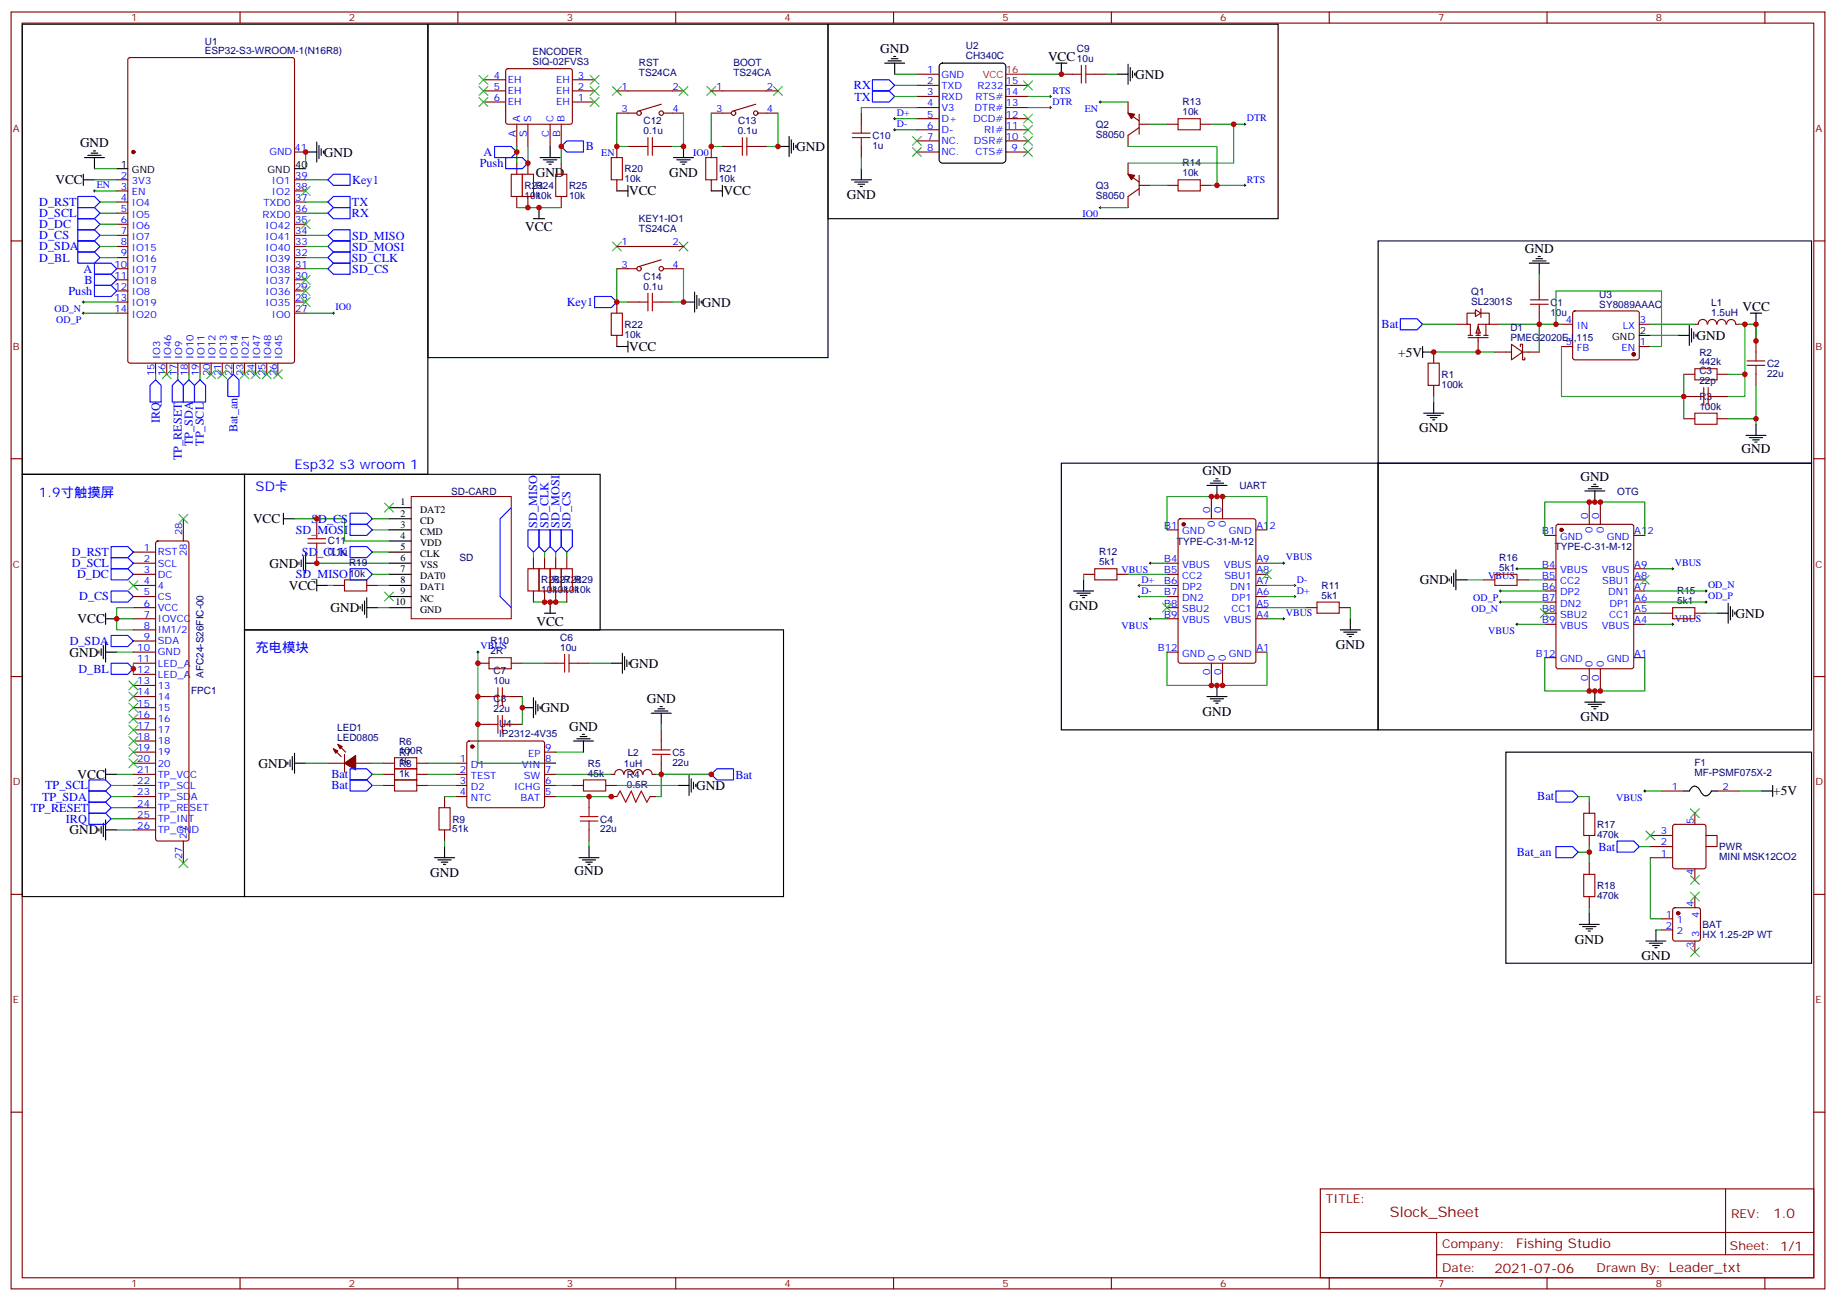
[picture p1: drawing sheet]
<svg xmlns="http://www.w3.org/2000/svg" width="583mm" height="413mm" viewBox="0 0 583 413" stroke-linecap="round" stroke-linejoin="round" font-family="sans-serif">
<defs><g id="words">
<text font-size="4.6" fill="#800" x="441.2" y="386.4">Slock_Sheet</text>
<g font-size="4.2">
<text x="279.4" y="16.8">GND</text>
<text x="332.7" y="19.3">VCC</text>
<text x="360.4" y="25">GND</text>
<text x="25.4" y="46.8">GND</text>
<text x="252.8" y="47.9">GND</text>
<text x="102.8" y="49.7">GND</text>
<text x="17.6" y="58.5">VCC</text>
<text x="170" y="56.1">GND</text>
<text x="212.4" y="56.1">GND</text>
<text x="199.7" y="62">VCC</text>
<text x="229.7" y="62">VCC</text>
<text x="268.8" y="63.2">GND</text>
<text x="166.7" y="73.4">VCC</text>
<text x="484" y="80.3">GND</text>
<text x="222.8" y="97.3">GND</text>
<text x="553.2" y="98.7">VCC</text>
<text x="538.5" y="107.9">GND</text>
<text x="199.7" y="111.4">VCC</text>
<text x="443.8" y="113.2">+5V</text>
<text x="450.5" y="137.3">GND</text>
<text x="552.8" y="143.9">GND</text>
<text x="381.7" y="150.9">GND</text>
<text x="501.7" y="152.7">GND</text>
<text x="80.3" y="166.1">VCC</text>
<text x="85.6" y="180.2">GND</text>
<text x="450.7" y="185.5">GND</text>
<text x="91.7" y="187.3">VCC</text>
<text x="24.6" y="197.9">VCC</text>
<text x="105" y="194.3">GND</text>
<text x="339.4" y="193.7">GND</text>
<text x="550.9" y="196.1">GND</text>
<text x="170.3" y="198.6">VCC</text>
<text x="22.1" y="208.4">GND</text>
<text x="424" y="206.1">GND</text>
<text x="199.8" y="211.9">GND</text>
<text x="171.6" y="226.1">GND</text>
<text x="205.3" y="223.2">GND</text>
<text x="381.7" y="227.2">GND</text>
<text x="180.6" y="232">GND</text>
<text x="501.7" y="229">GND</text>
<text x="82" y="243.7">GND</text>
<text x="24.6" y="247.3">VCC</text>
<text x="221" y="250.8">GND</text>
<text x="562.9" y="252.5">+5V</text>
<text x="22.1" y="264.9">GND</text>
<text x="136.5" y="278.4">GND</text>
<text x="182.4" y="277.9">GND</text>
<text x="499.9" y="299.5">GND</text>
<text x="521.1" y="304.8">GND</text>
</g>
<g font-size="4.2" fill="#00f">
<text x="93.5" y="148.8">Esp32 s3 wroom 1</text>
<text x="81.1" y="155.9">SD卡</text>
<text x="12.3" y="157.6">1.9寸触摸屏</text>
<text x="81.1" y="207">充电模块</text>
</g>
<g font-size="4.2" fill="#800">
<text x="562.9" y="386.7">1.0</text>
<text x="481.3" y="396.2">Fishing Studio</text>
<text x="474.4" y="404">2021-07-06</text>
</g>
<g font-size="3.9" fill="#00f">
<text x="271" y="28.4">RX</text>
<text x="271.2" y="31.9">TX</text>
<text x="185.9" y="47.7">B</text>
<text x="152.3" y="53">Push</text>
<text x="153.5" y="49.5">A</text>
<text x="111.8" y="58.4">Key1</text>
<text x="12.5" y="65.4">D_RST</text>
<text x="111.7" y="65.3">TX</text>
<text x="12.5" y="68.9">D_SCL</text>
<text x="111.7" y="68.9">RX</text>
<text x="12.5" y="76">D_CS</text>
<text x="12.5" y="72.5">D_DC</text>
<text x="111.8" y="76.1">SD_MISO</text>
<text x="12.5" y="79.5">D_SDA</text>
<text x="12.5" y="83">D_BL</text>
<text x="111.7" y="83.1">SD_CLK</text>
<text x="111.8" y="79.6">SD_MOSI</text>
<text x="26.5" y="86.6">A</text>
<text x="111.8" y="86.7">SD_CS</text>
<text x="21.8" y="93.6">Push</text>
<text x="26.8" y="90.1">B</text>
<text x="179.9" y="97.1">Key1</text>
<text x="438.6" y="104.2">Bat</text>
<text x="50.7" y="134.4" transform="rotate(-90 50.7 134.4)">IRQ</text>
<text x="75.4" y="137.2" transform="rotate(-90 75.4 137.2)">Bat_an</text>
<text x="61.2" y="141.6" transform="rotate(-90 61.2 141.6)">TP_SDA</text>
<text x="64.7" y="141.5" transform="rotate(-90 64.7 141.5)">TP_SCL</text>
<text x="57.7" y="146.1" transform="rotate(-90 57.7 146.1)">TP_RESET</text>
<text x="98.9" y="165.9">SD_CS</text>
<text x="170.6" y="167.5" transform="rotate(-90 170.6 167.5)">SD_MISO</text>
<text x="174.1" y="167.6" transform="rotate(-90 174.1 167.6)">SD_CLK</text>
<text x="177.6" y="167.5" transform="rotate(-90 177.6 167.5)">SD_MOSI</text>
<text x="181.1" y="167.5" transform="rotate(-90 181.1 167.5)">SD_CS</text>
<text x="93.9" y="169.5">SD_MOSI</text>
<text x="22.8" y="176.5">D_RST</text>
<text x="95.8" y="176.5">SD_CLK</text>
<text x="22.8" y="180">D_SCL</text>
<text x="24.5" y="183.6">D_DC</text>
<text x="93.9" y="183.6">SD_MISO</text>
<text x="25.1" y="190.6">D_CS</text>
<text x="22.1" y="204.7">D_SDA</text>
<text x="24.9" y="213.6">D_BL</text>
<text x="14.3" y="250.5">TP_SCL</text>
<text x="105.2" y="247.1">Bat</text>
<text x="105.2" y="250.6">Bat</text>
<text x="233.4" y="247.2">Bat</text>
<text x="9.7" y="257.7">TP_RESET</text>
<text x="13.4" y="254.1">TP_SDA</text>
<text x="488" y="254.1">Bat</text>
<text x="20.9" y="261.2">IRQ</text>
<text x="481.5" y="271.7">Bat_an</text>
<text x="507.4" y="270">Bat</text>
</g>
<g font-size="3.9" fill="#800">
<text x="420.9" y="382">TITLE:</text>
<text x="549.5" y="386.7">REV:</text>
<text x="457.8" y="396.2">Company:</text>
<text x="549.1" y="396.8">Sheet: 1/1</text>
<text x="457.8" y="403.9">Date:</text>
<text x="506.8" y="403.9">Drawn By: Leader_txt</text>
</g>
<g font-size="3.2" fill="#800">
<text x="41.6" y="6.8">1</text>
<text x="110.8" y="6.8">2</text>
<text x="179.9" y="6.8">3</text>
<text x="249.1" y="6.8">4</text>
<text x="318.2" y="6.8">5</text>
<text x="387.3" y="6.8">6</text>
<text x="456.5" y="6.8">7</text>
<text x="525.6" y="6.8">8</text>
<text x="4.1" y="41.9">A</text>
<text x="576.3" y="41.9">A</text>
<text x="4.1" y="111.1">B</text>
<text x="576.3" y="111.1">B</text>
<text x="4.1" y="180.2">C</text>
<text x="576.3" y="180.2">C</text>
<text x="4.1" y="249.3">D</text>
<text x="576.3" y="249.3">D</text>
<text x="4.1" y="318.5">E</text>
<text x="576.3" y="318.5">E</text>
<text x="41.6" y="408.6">1</text>
<text x="110.8" y="408.6">2</text>
<text x="179.9" y="408.6">3</text>
<text x="249.1" y="408.6">4</text>
<text x="318.2" y="408.6">5</text>
<text x="387.3" y="408.6">6</text>
<text x="456.5" y="408.6">7</text>
<text x="525.6" y="408.6">8</text>
</g>
<g font-size="3.2" fill="#000080">
<text x="65" y="17.2">ESP32-S3-WROOM-1(N16R8)</text>
<text x="65" y="14.3">U1</text>
<text x="169" y="17.4">ENCODER</text>
<text x="306.6" y="15.7">U2</text>
<text x="341.9" y="16.5">C9</text>
<text x="169" y="20.6">SIQ-02FVS3</text>
<text x="202.8" y="21.1">RST</text>
<text x="232.8" y="21.1">BOOT</text>
<text x="306.6" y="18.9">CH340C</text>
<text x="341.9" y="19.7">10u</text>
<text x="202.8" y="24.2">TS24CA</text>
<text x="232.8" y="24.2">TS24CA</text>
<text x="375.4" y="33.4">R13</text>
<text x="204.3" y="39.5">C12</text>
<text x="234.3" y="39.5">C13</text>
<text x="347.8" y="40.6">Q2</text>
<text x="375.4" y="36.6">10k</text>
<text x="204.3" y="42.6">0.1u</text>
<text x="234.3" y="42.6">0.1u</text>
<text x="276.9" y="47.3">1u</text>
<text x="276.9" y="44.1">C10</text>
<text x="347.8" y="43.7">S8050</text>
<text x="375.4" y="52.8">R14</text>
<text x="166.5" y="60">R23</text>
<text x="170" y="60">R24</text>
<text x="180.6" y="60">R25</text>
<text x="198.3" y="57.9">10k</text>
<text x="198.3" y="54.7">R20</text>
<text x="228.2" y="57.9">10k</text>
<text x="228.3" y="54.7">R21</text>
<text x="375.4" y="56">10k</text>
<text x="166.5" y="63.2">10k</text>
<text x="170" y="63.2">10k</text>
<text x="180.6" y="63.2">10k</text>
<text x="347.8" y="63.1">S8050</text>
<text x="347.8" y="60">Q3</text>
<text x="202.8" y="70.5">KEY1-IO1</text>
<text x="202.8" y="73.6">TS24CA</text>
<text x="204.3" y="88.9">C14</text>
<text x="204.3" y="92">0.1u</text>
<text x="467" y="93.8">Q1</text>
<text x="507.7" y="94.5">U3</text>
<text x="467" y="96.9">SL2301S</text>
<text x="492.1" y="100.2">10u</text>
<text x="492.1" y="97">C1</text>
<text x="507.7" y="97.6">SY8089AAAC</text>
<text x="543.2" y="100.3">1.5uH</text>
<text x="543.2" y="97.2">L1</text>
<text x="198.3" y="107.3">10k</text>
<text x="198.3" y="104.1">R22</text>
<text x="479.4" y="105">D1</text>
<text x="479.4" y="108.2">PMEG2020EJ,115</text>
<text x="539.4" y="112.9">R2</text>
<text x="457.6" y="119.9">R1</text>
<text x="539.4" y="116">442k</text>
<text x="539.4" y="118.9">C3</text>
<text x="560.9" y="119.6">22u</text>
<text x="560.9" y="116.5">C2</text>
<text x="457.6" y="123.1">100k</text>
<text x="539.4" y="122">22p</text>
<text x="539.4" y="130.1">100k</text>
<text x="539.4" y="127">R3</text>
<text x="393.4" y="155.3">UART</text>
<text x="143.2" y="157">SD-CARD</text>
<text x="513.4" y="157.1">OTG</text>
<text x="104.1" y="172.8">C11</text>
<text x="373.6" y="172.9">TYPE-C-31-M-12</text>
<text x="104.1" y="176.1">0.1u</text>
<text x="110.8" y="179.8">R19</text>
<text x="145.9" y="178.2">SD</text>
<text x="348.9" y="179.5">5k1</text>
<text x="348.9" y="176.3">R12</text>
<text x="475.9" y="178.1">R16</text>
<text x="493.5" y="174.6">TYPE-C-31-M-12</text>
<text x="110.8" y="183">10k</text>
<text x="171.8" y="185.2">R26</text>
<text x="175.3" y="185.2">R27</text>
<text x="178.9" y="185.2">R28</text>
<text x="182.4" y="185.2">R29</text>
<text x="475.9" y="181.3">5k1</text>
<text x="171.8" y="188.4">10k</text>
<text x="175.3" y="188.4">10k</text>
<text x="178.9" y="188.4">10k</text>
<text x="182.4" y="188.4">10k</text>
<text x="419.5" y="190.1">5k1</text>
<text x="419.5" y="186.9">R11</text>
<text x="532.4" y="191.8">5k1</text>
<text x="532.4" y="188.6">R15</text>
<text x="177.8" y="203.5">C6</text>
<text x="155.7" y="207.7">2R</text>
<text x="155.7" y="204.5">R10</text>
<text x="177.8" y="206.7">10u</text>
<text x="64.6" y="215.2" transform="rotate(-90 64.6 215.2)">AFC24-S26FIC-00</text>
<text x="156.6" y="214.1">C7</text>
<text x="60.7" y="220.4">FPC1</text>
<text x="156.6" y="217.2">10u</text>
<text x="156.6" y="226.1">22u</text>
<text x="156.6" y="222.9">C8</text>
<text x="107" y="232.1">LED1</text>
<text x="158.4" y="230.9">U4</text>
<text x="107" y="235.2">LED0805</text>
<text x="126.7" y="239.5">100R</text>
<text x="126.7" y="236.4">R6</text>
<text x="126.7" y="239.9">R7</text>
<text x="158.4" y="234.1">IP2312-4V35</text>
<text x="213.4" y="239.9">C5</text>
<text x="126.7" y="243">1k</text>
<text x="126.7" y="243.4">R8</text>
<text x="186.6" y="243.4">R5</text>
<text x="198.1" y="243.5">1uH</text>
<text x="199.3" y="240.1">L2</text>
<text x="213.4" y="243.1">22u</text>
<text x="537.8" y="243.2">F1</text>
<text x="126.7" y="246.5">1k</text>
<text x="186.6" y="246.5">45k</text>
<text x="199" y="250">0.5R</text>
<text x="199" y="246.9">R4</text>
<text x="537.8" y="246.3">MF-PSMF075X-2</text>
<text x="143.6" y="261.1">R9</text>
<text x="190.5" y="261.1">C4</text>
<text x="506.9" y="262.8">R17</text>
<text x="143.6" y="264.2">51k</text>
<text x="190.5" y="264.2">22u</text>
<text x="506.9" y="266">470k</text>
<text x="545.8" y="269.9">PWR</text>
<text x="545.7" y="273">MINI MSK12CO2</text>
<text x="506.9" y="285.4">470k</text>
<text x="506.9" y="282.2">R18</text>
<text x="540.5" y="297.7">HX 1.25-2P WT</text>
<text x="540.5" y="294.6">BAT</text>
</g>
<g font-size="3.2" fill="#00f">
<text x="294.3" y="23.2">1</text>
<text x="156.7" y="25">4</text>
<text x="156.7" y="28.5">5</text>
<text x="161.2" y="26.4">EH</text>
<text x="161.2" y="29.9">EH</text>
<text x="176.6" y="29.9">EH</text>
<text x="176.6" y="26.4">EH</text>
<text x="183.4" y="28.5">2</text>
<text x="183.4" y="25">3</text>
<text x="197.3" y="28.5">1</text>
<text x="213.4" y="28.5">2</text>
<text x="227.3" y="28.5">1</text>
<text x="243.4" y="28.5">2</text>
<text x="294.3" y="26.7">2</text>
<text x="298.8" y="28.2">TXD</text>
<text x="298.8" y="24.6">GND</text>
<text x="310.3" y="28.2">R232</text>
<text x="319.3" y="26.7">15</text>
<text x="334.1" y="29.7">RTS</text>
<text x="156.7" y="32">6</text>
<text x="161.2" y="33.4">EH</text>
<text x="176.6" y="33.4">EH</text>
<text x="183.4" y="32">1</text>
<text x="197.3" y="35.6">3</text>
<text x="213.4" y="35.6">4</text>
<text x="227.3" y="35.6">3</text>
<text x="243.4" y="35.6">4</text>
<text x="294.3" y="33.8">4</text>
<text x="294.3" y="30.3">3</text>
<text x="298.8" y="35.2">V3</text>
<text x="298.8" y="31.7">RXD</text>
<text x="309.4" y="35.2">DTR#</text>
<text x="309.6" y="31.7">RTS#</text>
<text x="319.3" y="30.3">14</text>
<text x="319.3" y="33.8">13</text>
<text x="334.1" y="33.3">DTR</text>
<text x="344.3" y="35.5">EN</text>
<text x="165.1" y="38.7" transform="rotate(-90 165.1 38.7)">A</text>
<text x="168.6" y="38.7" transform="rotate(-90 168.6 38.7)">S</text>
<text x="175.7" y="38.7" transform="rotate(-90 175.7 38.7)">C</text>
<text x="179.2" y="38.7" transform="rotate(-90 179.2 38.7)">B</text>
<text x="284.7" y="36.8">D+</text>
<text x="284.7" y="40.3">D-</text>
<text x="294.3" y="40.9">6</text>
<text x="294.3" y="37.3">5</text>
<text x="298.8" y="38.7">D+</text>
<text x="308.9" y="38.7">DCD#</text>
<text x="319.3" y="37.3">12</text>
<text x="319.3" y="40.9">11</text>
<text x="395.8" y="38.6">DTR</text>
<text x="93.5" y="47.9">41</text>
<text x="163.7" y="43.4" transform="rotate(-90 163.7 43.4)">A</text>
<text x="167.2" y="43.4" transform="rotate(-90 167.2 43.4)">S</text>
<text x="174.3" y="43.4" transform="rotate(-90 174.3 43.4)">C</text>
<text x="177.8" y="43.4" transform="rotate(-90 177.8 43.4)">B</text>
<text x="294.3" y="47.9">8</text>
<text x="294.3" y="44.4">7</text>
<text x="298.8" y="45.8">NC.</text>
<text x="298.8" y="42.3">D-</text>
<text x="309.1" y="45.8">DSR#</text>
<text x="312.4" y="42.3">RI#</text>
<text x="319.3" y="44.4">10</text>
<text x="321" y="47.9">9</text>
<text x="85.5" y="49.3">GND</text>
<text x="190.9" y="49.6">EN</text>
<text x="220" y="49.7">IO0</text>
<text x="298.8" y="49.3">NC.</text>
<text x="309.6" y="49.3">CTS#</text>
<text x="30.7" y="59.7">EN</text>
<text x="38.4" y="56.7">2</text>
<text x="41.9" y="58.5">3V3</text>
<text x="86.3" y="58.5">IO1</text>
<text x="93.7" y="56.7">39</text>
<text x="395.8" y="58">RTS</text>
<text x="38.4" y="60.3">3</text>
<text x="38.4" y="63.8">4</text>
<text x="41.9" y="62">EN</text>
<text x="41.9" y="65.5">IO4</text>
<text x="83.6" y="65.5">TXD0</text>
<text x="86.3" y="62">IO2</text>
<text x="93.7" y="63.8">37</text>
<text x="93.7" y="60.3">38</text>
<text x="38.4" y="67.3">5</text>
<text x="38.4" y="70.8">6</text>
<text x="41.9" y="69.1">IO5</text>
<text x="83.3" y="69.1">RXD0</text>
<text x="93.7" y="70.8">35</text>
<text x="93.7" y="67.3">36</text>
<text x="343.6" y="69">IO0</text>
<text x="38.4" y="74.4">7</text>
<text x="38.4" y="77.9">8</text>
<text x="41.9" y="72.6">IO6</text>
<text x="41.9" y="76.1">IO7</text>
<text x="84.3" y="76.1">IO41</text>
<text x="84.3" y="72.6">IO42</text>
<text x="93.7" y="77.9">33</text>
<text x="93.7" y="74.4">34</text>
<text x="197.3" y="77.9">1</text>
<text x="213.4" y="77.9">2</text>
<text x="38.4" y="81.4">9</text>
<text x="41.9" y="79.7">IO15</text>
<text x="41.9" y="83.2">IO16</text>
<text x="84.3" y="83.2">IO39</text>
<text x="84.3" y="79.7">IO40</text>
<text x="93.7" y="81.4">32</text>
<text x="36.4" y="84.9">10</text>
<text x="36.4" y="88.5">11</text>
<text x="41.9" y="86.7">IO17</text>
<text x="84.3" y="86.7">IO38</text>
<text x="93.7" y="88.5">30</text>
<text x="93.7" y="84.9">31</text>
<text x="197.3" y="84.9">3</text>
<text x="213.4" y="84.9">4</text>
<text x="36.4" y="92">12</text>
<text x="36.4" y="95.5">13</text>
<text x="41.9" y="90.2">IO18</text>
<text x="41.9" y="93.8">IO8</text>
<text x="84.3" y="93.8">IO36</text>
<text x="84.3" y="90.2">IO37</text>
<text x="93.7" y="95.5">28</text>
<text x="93.7" y="92">29</text>
<text x="17.3" y="99">OD_N</text>
<text x="36.4" y="99.1">14</text>
<text x="41.9" y="97.3">IO19</text>
<text x="41.9" y="100.8">IO20</text>
<text x="84.3" y="97.3">IO35</text>
<text x="86.3" y="100.8">IO0</text>
<text x="93.7" y="99.1">27</text>
<text x="106.5" y="98.5">IO0</text>
<text x="17.9" y="102.5">OD_P</text>
<text x="497" y="102.6">4</text>
<text x="500.5" y="104.4">IN</text>
<text x="515.1" y="104.4">LX</text>
<text x="520.5" y="102.6">3</text>
<text x="50.8" y="114" transform="rotate(-90 50.8 114)">IO3</text>
<text x="54.3" y="114" transform="rotate(-90 54.3 114)">IO46</text>
<text x="57.9" y="114" transform="rotate(-90 57.9 114)">IO9</text>
<text x="61.4" y="114" transform="rotate(-90 61.4 114)">IO10</text>
<text x="64.9" y="114" transform="rotate(-90 64.9 114)">IO11</text>
<text x="68.4" y="114" transform="rotate(-90 68.4 114)">IO12</text>
<text x="72" y="114" transform="rotate(-90 72 114)">IO13</text>
<text x="75.5" y="114" transform="rotate(-90 75.5 114)">IO14</text>
<text x="79" y="114" transform="rotate(-90 79 114)">IO21</text>
<text x="82.5" y="114" transform="rotate(-90 82.5 114)">IO47</text>
<text x="86.1" y="114" transform="rotate(-90 86.1 114)">IO48</text>
<text x="89.6" y="114" transform="rotate(-90 89.6 114)">IO45</text>
<text x="497" y="109.6">5</text>
<text x="500.5" y="111.4">FB</text>
<text x="514.7" y="111.4">EN</text>
<text x="520.5" y="109.6">1</text>
<text x="49" y="119.5" transform="rotate(-90 49 119.5)">15</text>
<text x="52.6" y="119.5" transform="rotate(-90 52.6 119.5)">16</text>
<text x="56.1" y="119.5" transform="rotate(-90 56.1 119.5)">17</text>
<text x="59.6" y="119.5" transform="rotate(-90 59.6 119.5)">18</text>
<text x="63.1" y="119.5" transform="rotate(-90 63.1 119.5)">19</text>
<text x="66.7" y="119.5" transform="rotate(-90 66.7 119.5)">20</text>
<text x="70.2" y="119.5" transform="rotate(-90 70.2 119.5)">21</text>
<text x="73.7" y="119.5" transform="rotate(-90 73.7 119.5)">22</text>
<text x="77.3" y="119.5" transform="rotate(-90 77.3 119.5)">23</text>
<text x="80.8" y="119.5" transform="rotate(-90 80.8 119.5)">24</text>
<text x="84.3" y="119.5" transform="rotate(-90 84.3 119.5)">25</text>
<text x="87.8" y="119.5" transform="rotate(-90 87.8 119.5)">26</text>
<text x="369.6" y="167.9">B1</text>
<text x="384.2" y="162.9" transform="rotate(-90 384.2 162.9)">0</text>
<text x="385.6" y="167.4" transform="rotate(-90 385.6 167.4)">0</text>
<text x="387.7" y="162.9" transform="rotate(-90 387.7 162.9)">0</text>
<text x="389.1" y="167.4" transform="rotate(-90 389.1 167.4)">0</text>
<text x="398.8" y="167.9">A12</text>
<text x="504.1" y="164.7" transform="rotate(-90 504.1 164.7)">0</text>
<text x="507.6" y="164.7" transform="rotate(-90 507.6 164.7)">0</text>
<text x="57.9" y="170" transform="rotate(-90 57.9 170)">28</text>
<text x="375.2" y="169.6">GND</text>
<text x="390.1" y="169.6">GND</text>
<text x="489.5" y="169.6">B1</text>
<text x="495.2" y="171.4">GND</text>
<text x="505.5" y="169.2" transform="rotate(-90 505.5 169.2)">0</text>
<text x="509.1" y="169.2" transform="rotate(-90 509.1 169.2)">0</text>
<text x="510" y="171.4">GND</text>
<text x="518.8" y="169.6">A12</text>
<text x="45.6" y="174.9">1</text>
<text x="45.6" y="178.4">2</text>
<text x="50.1" y="176.3">RST</text>
<text x="50.1" y="179.8">SCL</text>
<text x="59.3" y="176.5" transform="rotate(-90 59.3 176.5)">28</text>
<text x="369.6" y="178.4">B4</text>
<text x="398.8" y="178.4">A9</text>
<text x="408.2" y="177.9">VBUS</text>
<text x="531.6" y="179.7">VBUS</text>
<text x="45.6" y="182">3</text>
<text x="45.6" y="185.5">4</text>
<text x="50.1" y="183.4">DC</text>
<text x="356" y="181.9">VBUS</text>
<text x="362.3" y="185">D+</text>
<text x="369.6" y="182">B5</text>
<text x="369.6" y="185.5">B6</text>
<text x="375.2" y="180.2">VBUS</text>
<text x="375.2" y="183.7">CC2</text>
<text x="388.5" y="180.2">VBUS</text>
<text x="388.7" y="183.7">SBU1</text>
<text x="398.8" y="185.5">A7</text>
<text x="398.8" y="182">A8</text>
<text x="411.7" y="185">D-</text>
<text x="472.4" y="183.7">VBUS</text>
<text x="489.5" y="180.2">B4</text>
<text x="489.5" y="183.7">B5</text>
<text x="495.2" y="182">VBUS</text>
<text x="495.2" y="185.5">CC2</text>
<text x="508.4" y="182">VBUS</text>
<text x="508.6" y="185.5">SBU1</text>
<text x="518.8" y="183.7">A8</text>
<text x="518.8" y="180.2">A9</text>
<text x="45.6" y="189">5</text>
<text x="50.1" y="186.9">4</text>
<text x="50.1" y="190.4">CS</text>
<text x="362.3" y="188.5">D-</text>
<text x="369.6" y="189">B7</text>
<text x="375.2" y="187.3">DP2</text>
<text x="375.2" y="190.8">DN2</text>
<text x="390.5" y="187.3">DN1</text>
<text x="391" y="190.8">DP1</text>
<text x="398.8" y="189">A6</text>
<text x="411.7" y="188.5">D+</text>
<text x="467.6" y="190.7">OD_P</text>
<text x="489.5" y="187.3">B6</text>
<text x="489.5" y="190.8">B7</text>
<text x="495.2" y="189">DP2</text>
<text x="510.4" y="189">DN1</text>
<text x="518.8" y="190.8">A6</text>
<text x="518.8" y="187.3">A7</text>
<text x="542.2" y="186.7">OD_N</text>
<text x="542.2" y="190.2">OD_P</text>
<text x="45.6" y="192.5">6</text>
<text x="45.6" y="196.1">7</text>
<text x="50.1" y="194">VCC</text>
<text x="50.1" y="197.5">IOVCC</text>
<text x="369.6" y="192.5">B8</text>
<text x="369.6" y="196.1">B9</text>
<text x="375.2" y="194.3">SBU2</text>
<text x="375.2" y="197.8">VBUS</text>
<text x="388.5" y="197.8">VBUS</text>
<text x="390.9" y="194.3">CC1</text>
<text x="398.8" y="196.1">A4</text>
<text x="398.8" y="192.5">A5</text>
<text x="408.2" y="195.5">VBUS</text>
<text x="467.1" y="194.2">OD_N</text>
<text x="489.5" y="194.3">B8</text>
<text x="489.5" y="197.8">B9</text>
<text x="495.2" y="192.5">DN2</text>
<text x="495.2" y="196.1">SBU2</text>
<text x="510.8" y="196.1">CC1</text>
<text x="510.9" y="192.5">DP1</text>
<text x="518.8" y="197.8">A4</text>
<text x="518.8" y="194.3">A5</text>
<text x="531.6" y="197.3">VBUS</text>
<text x="45.6" y="199.6">8</text>
<text x="45.6" y="203.1">9</text>
<text x="50.1" y="201">IM1/2</text>
<text x="356" y="199.5">VBUS</text>
<text x="472.4" y="201.3">VBUS</text>
<text x="495.2" y="199.6">VBUS</text>
<text x="508.4" y="199.6">VBUS</text>
<text x="43.6" y="206.7">10</text>
<text x="50.1" y="204.5">SDA</text>
<text x="50.1" y="208.1">GND</text>
<text x="152.5" y="206.1">VBUS</text>
<text x="367.6" y="206.7">B12</text>
<text x="375.2" y="208.4">GND</text>
<text x="385.6" y="209.8" transform="rotate(-90 385.6 209.8)">0</text>
<text x="389.1" y="209.8" transform="rotate(-90 389.1 209.8)">0</text>
<text x="390.1" y="208.4">GND</text>
<text x="398.8" y="206.7">A1</text>
<text x="487.5" y="208.4">B12</text>
<text x="518.8" y="208.4">A1</text>
<text x="43.6" y="210.2">11</text>
<text x="43.6" y="213.7">12</text>
<text x="50.1" y="211.6">LED_A</text>
<text x="50.1" y="215.1">LED_A</text>
<text x="384.2" y="214.3" transform="rotate(-90 384.2 214.3)">0</text>
<text x="387.7" y="214.3" transform="rotate(-90 387.7 214.3)">0</text>
<text x="495.2" y="210.2">GND</text>
<text x="505.5" y="211.6" transform="rotate(-90 505.5 211.6)">0</text>
<text x="509.1" y="211.6" transform="rotate(-90 509.1 211.6)">0</text>
<text x="510" y="210.2">GND</text>
<text x="43.6" y="217.2">13</text>
<text x="43.6" y="220.8">14</text>
<text x="50.1" y="218.7">13</text>
<text x="504.1" y="216.1" transform="rotate(-90 504.1 216.1)">0</text>
<text x="507.6" y="216.1" transform="rotate(-90 507.6 216.1)">0</text>
<text x="43.6" y="224.3">15</text>
<text x="43.6" y="227.8">16</text>
<text x="50.1" y="222.2">14</text>
<text x="50.1" y="225.7">15</text>
<text x="43.6" y="231.4">17</text>
<text x="50.1" y="229.2">16</text>
<text x="50.1" y="232.8">17</text>
<text x="43.6" y="234.9">18</text>
<text x="43.6" y="238.4">19</text>
<text x="50.1" y="236.3">18</text>
<text x="50.1" y="239.8">19</text>
<text x="173" y="238.4">9</text>
<text x="43.6" y="241.9">20</text>
<text x="43.6" y="245.5">21</text>
<text x="50.1" y="243.3">20</text>
<text x="146" y="241.9">1</text>
<text x="146" y="245.5">2</text>
<text x="149.5" y="243.7">D1</text>
<text x="165.7" y="243.7">VIN</text>
<text x="167.6" y="240.2">EP</text>
<text x="173" y="245.5">7</text>
<text x="173" y="241.9">8</text>
<text x="43.6" y="249">22</text>
<text x="50.1" y="246.9">TP_VCC</text>
<text x="50.1" y="250.4">TP_SCL</text>
<text x="146" y="249">3</text>
<text x="149.5" y="247.2">TEST</text>
<text x="149.5" y="250.8">D2</text>
<text x="163.2" y="250.8">ICHG</text>
<text x="166.3" y="247.2">SW</text>
<text x="173" y="249">6</text>
<text x="530.7" y="250.8">1</text>
<text x="546.8" y="250.8">2</text>
<text x="43.6" y="252.5">23</text>
<text x="43.6" y="256">24</text>
<text x="50.1" y="253.9">TP_SDA</text>
<text x="50.1" y="257.5">TP_RESET</text>
<text x="146" y="252.5">4</text>
<text x="149.5" y="254.3">NTC</text>
<text x="165.3" y="254.3">BAT</text>
<text x="173" y="252.5">5</text>
<text x="513" y="254.2">VBUS</text>
<text x="43.6" y="259.6">25</text>
<text x="43.6" y="263.1">26</text>
<text x="50.1" y="261">TP_INT</text>
<text x="537.6" y="261.7" transform="rotate(-90 537.6 261.7)">5</text>
<text x="50.1" y="264.5">TP_GND</text>
<text x="59.3" y="266.3" transform="rotate(-90 59.3 266.3)">27</text>
<text x="527.2" y="264.9">3</text>
<text x="527.2" y="268.4">2</text>
<text x="57.9" y="272.8" transform="rotate(-90 57.9 272.8)">27</text>
<text x="527.2" y="271.9">1</text>
<text x="537.6" y="277.8" transform="rotate(-90 537.6 277.8)">4</text>
<text x="537.6" y="288" transform="rotate(-90 537.6 288)">4</text>
<text x="528.7" y="291.3">1</text>
<text x="532.2" y="293.1">1</text>
<text x="539.4" y="291.5" transform="rotate(-90 539.4 291.5)">4</text>
<text x="528.7" y="294.9">2</text>
<text x="532.2" y="296.6">2</text>
<text x="539.4" y="297.4" transform="rotate(-90 539.4 297.4)">3</text>
<text x="537.6" y="300.9" transform="rotate(-90 537.6 300.9)">3</text>
</g>
<g font-size="3.2" fill="#f00">
<text x="319.3" y="23.2">16</text>
<text x="312" y="24.6">VCC</text>
</g>
<g font-size="3.2">
<text x="38.4" y="53.2">1</text>
<text x="93.7" y="53.2">40</text>
<text x="41.9" y="55">GND</text>
<text x="84.9" y="55">GND</text>
<text x="511.8" y="107.9">GND</text>
<text x="520.5" y="106.1">2</text>
<text x="127.2" y="160.4">1</text>
<text x="127.2" y="164">2</text>
<text x="127.2" y="167.5">3</text>
<text x="133.3" y="162.7">DAT2</text>
<text x="133.3" y="166.3">CD</text>
<text x="127.2" y="171">4</text>
<text x="133.3" y="169.8">CMD</text>
<text x="133.3" y="173.3">VDD</text>
<text x="127.2" y="174.6">5</text>
<text x="127.2" y="178.1">6</text>
<text x="133.3" y="176.8">CLK</text>
<text x="127.2" y="181.6">7</text>
<text x="127.2" y="185.1">8</text>
<text x="133.3" y="180.4">VSS</text>
<text x="133.3" y="183.9">DAT0</text>
<text x="127.2" y="188.7">9</text>
<text x="133.3" y="187.4">DAT1</text>
<text x="133.3" y="191">NC</text>
<text x="125.6" y="192.2">10</text>
<text x="133.3" y="194.5">GND</text>
</g>
</g></defs>
<g fill="none" stroke="#870000" stroke-width=".35">
<path d="M3.5 3.8h575.8v405.4h-575.8zM7.1 7.3h568.6v398.3h-568.6zM40.8 18.5l.5-.2h51.5l.6 .4 .1 95.9-.5 .6-51.7 .1-.7-.5v-95.8zM76.2 3.8v3.5M145.3 3.8v3.5M214.5 3.8v3.5M283.6 3.8v3.5M352.8 3.8v3.5M421.9 3.8v3.5M491.1 3.8v3.5M560.2 3.8v3.5M291 27.1h7.1"/>
<path d="M291 30.6h7.1M291 34.1h7.1M291 37.7h7.1M291 23.6h7.1M319.3 27.1h7M319.3 30.6h7M319.3 34.1h7M319.3 37.7h7M37 57.1h3.6M93.5 57.1h3.5M93.5 48.3h3.5M291 48.3h7.1"/>
<path d="M291 41.2h7.1M291 44.7h7.1M319.3 48.3h7M319.3 41.2h7M319.3 44.7h7M3.5 76.5h3.6M37 60.6h3.6M37 64.1h3.6M37 67.7h3.6M37 71.2h3.6M37 74.7h3.6M37 78.2h3.6"/>
<path d="M93.5 60.6h3.5M93.5 64.1h3.5M93.5 67.7h3.5M93.5 71.2h3.5M93.5 74.7h3.5M93.5 78.2h3.5M575.7 76.5h3.6M37 81.8h3.6M37 85.3h3.6M37 88.8h3.6M37 92.4h3.6M37 95.9h3.6"/>
<path d="M37 99.4h3.6M93.5 81.8h3.5M93.5 85.3h3.5M93.5 88.8h3.5M93.5 92.4h3.5M93.5 95.9h3.5M93.5 99.4h3.5M470.1 98v2.8M499.4 98.9l.5-.2h19.7l.5 .2 .2 .5v14.4l-.7 .4h-20l-.4-.7v-14.1zM49.4 115.3v3.5M52.9 115.3v3.5M56.4 115.3v3.5"/>
<path d="M60 115.3v3.5M63.5 115.3v3.5M67 115.3v3.5M70.6 115.3v3.5M74.1 115.3v3.5M77.6 115.3v3.5M81.1 115.3v3.5M84.7 115.3v3.5M88.2 115.3v3.5M495.7 110h3.5M495.7 102.9h3.5M520.3 110h3.6"/>
<path d="M520.3 102.9h3.6M3.5 145.6h3.6M384.5 157.6v7.1M388.1 157.6v7.1M504.5 159.4v7M508 159.4v7M575.7 145.6h3.6M42.3 175.3h7.1M42.3 178.8h7.1M49.6 171.9l.5-.2h9.2l.5 .2 .2 .5v93.9l-.3 .5-.4 .2h-9.2l-.5-.3-.2-.4v-93.9zM58.2 164.7v7M370.4 178.8h3.5"/>
<path d="M370.4 168.2h3.5M374.2 164.9l.4-.2h23.3l.7 .4v44.7l-.4 .7h-23.6l-.6-.4-.1-44.7zM398.6 178.8h3.6M398.6 168.2h3.6M490.4 170h3.5M494.1 166.6l.5-.2h23.3l.6 .5 .1 44.7-.5 .6-23.5 .1-.7-.5v-44.7zM518.6 170h3.5M42.3 182.3h7.1M42.3 185.8h7.1M42.3 189.4h7.1M42.3 192.9h7.1M42.3 196.4h7.1"/>
<path d="M42.3 200h7.1M370.4 182.3h3.5M370.4 185.8h3.5M370.4 189.4h3.5M370.4 192.9h3.5M370.4 196.4h3.5M398.6 182.3h3.6M398.6 185.8h3.6M398.6 189.4h3.6M398.6 192.9h3.6M398.6 196.4h3.6M490.4 180.6h3.5"/>
<path d="M490.4 184.1h3.5M490.4 187.6h3.5M490.4 191.1h3.5M490.4 194.7h3.5M490.4 198.2h3.5M518.6 180.6h3.5M518.6 184.1h3.5M518.6 187.6h3.5M518.6 191.1h3.5M518.6 194.7h3.5M518.6 198.2h3.5M3.5 214.8h3.6"/>
<path d="M42.3 203.5h7.1M42.3 207h7.1M42.3 210.5h7.1M42.3 214.1h7.1M42.3 217.6h7.1M370.4 207h3.5M384.5 210.5v7.1M388.1 210.5v7.1M398.6 207h3.6M490.4 208.8h3.5M504.5 212.3v7.1M508 212.3v7.1"/>
<path d="M518.6 208.8h3.5M575.7 214.8h3.6M42.3 221.1h7.1M42.3 224.6h7.1M42.3 228.2h7.1M42.3 231.7h7.1M42.3 235.2h7.1M42.3 238.8h7.1M42.3 242.3h7.1M42.3 245.8h7.1M42.3 249.3h7.1M42.3 252.9h7.1"/>
<path d="M42.3 256.4h7.1M42.3 259.9h7.1M538 258.2v3.5M42.3 263.5h7.1M58.2 267v7M523.9 265.2h7M523.9 268.7h7M523.9 272.3h7M531.2 261.9l.4-.2h9.2l.5 .2 .2 .5v12.7l-.2 .5-.5 .2h-9.2l-.5-.2-.2-.5v-12.7zM538 275.8v3.5M541.5 265.2h3.5v3.5h-3.5M3.5 283.9h3.6"/>
<path d="M527.4 291.7h3.5M527.4 295.2h3.5M531.2 288.4l.4-.3h7.4l.5 .3 .3 .5v9.1l-.3 .5-.5 .2h-7.4l-.5-.2-.2-.5v-9.1zM538 284.6v3.5M538 298.7v3.6M575.7 283.9h3.6M3.5 353.1h3.6M575.7 353.1h3.6M419.1 377.4h156.6v28.2h-156.6zM547.7 377.4v20.9M419.1 391.2h156.5M456 398.3h119.6"/>
<path d="M456 391.2v14.2M76.2 405.6v3.6M145.3 405.6v3.6M214.5 405.6v3.6M283.6 405.6v3.6M352.8 405.6v3.6M421.9 405.6v3.6M491.1 405.6v3.6M560.2 405.6v3.6"/>
</g>
<g fill="#870000" stroke="#870000" stroke-width=".35">
<circle cx="42.3" cy="48.3" r=".53"/>
<circle cx="495.7" cy="168.2" r=".53"/>
<circle cx="375.7" cy="166.4" r=".53"/>
<circle cx="532.7" cy="289.9" r=".53"/>
<circle cx="518.6" cy="112.5" r=".53"/>
</g>
<g fill="none" stroke="#000" stroke-width=".35">
<path d="M298.3 20.5l.9-.5h19l.9 .5 .2 .6v29.6l-.5 .9-.6 .2h-19l-.9-.5-.2-.6v-29.6zM26.5 57.1h3.5M26.5 55.3v3.5M26.8 50h6.4M27.9 49.3h4.2M28.9 48.6h2.1M29.6 47.9h.7M30 50v3.6M37 53.6h3.6M93.5 53.6h3.5M97 48.3h3.5M100.5 45.1v6.3"/>
<path d="M101.2 46.1v4.3M102 47.2v2.1M102.7 47.9v.7M520.3 106.5h3.6M383.1 154.1h6.4M384.2 153.4h4.2M385.2 152.7h2.1M385.9 152h.7M386.3 154.1v3.5M33.5 196.4h3.5M33.5 194.7v3.5M31.4 206.7v.7"/>
<path d="M32.1 206v2.1M32.8 204.9v4.2M33.5 203.8v6.4M33.5 207h3.5M386.3 217.6v3.5M383.1 221.1h6.4M384.2 221.8h4.2M385.2 222.5h2.1M385.9 223.2h.7M33.5 244.1v3.5M33.5 245.8h3.5M31.4 263.1v.7"/>
<path d="M32.1 262.4v2.1M32.8 261.3v4.3M33.5 260.3v6.3M33.5 263.5h3.5M522.5 298.7h6.3M523.5 299.4h4.3M525.6 295.2v3.5M524.6 300.1h2.1M525.3 300.8h.7"/>
</g>
<g fill="none" stroke="#3c3" stroke-width=".35">
<path d="M56.8 163.3l2.8 2.8M59.6 163.3l-2.8 2.8M40.9 184.4l2.8 2.9M43.7 184.4l-2.8 2.9M40.9 216.2l2.8 2.8M40.9 219.7l2.8 2.8M43.7 216.2l-2.8 2.8M43.7 219.7l-2.8 2.8M40.9 223.2l2.8 2.9M40.9 226.8l2.8 2.8M40.9 230.3l2.8 2.8M40.9 233.8l2.8 2.8"/>
<path d="M40.9 237.3l2.8 2.9M43.7 223.2l-2.8 2.9M43.7 226.8l-2.8 2.8M43.7 230.3l-2.8 2.8M43.7 233.8l-2.8 2.8M43.7 237.3l-2.8 2.9M40.9 240.9l2.8 2.8M43.7 240.9l-2.8 2.8M536.6 256.8l2.8 2.8M539.4 256.8l-2.8 2.8M56.8 272.6l2.8 2.8M59.6 272.6l-2.8 2.8"/>
<path d="M522.5 263.8l2.8 2.8M525.3 263.8l-2.8 2.8M536.6 277.9l2.8 2.8M539.4 277.9l-2.8 2.8M536.6 283.2l2.8 2.8M539.4 283.2l-2.8 2.8M536.6 300.8l2.8 2.9M539.4 300.8l-2.8 2.9"/>
</g>
<g fill="none" stroke="#008700" stroke-width=".35">
<path d="M30 53.6h7M30 57.1h7M97 48.3v5.3M386.3 157.6h1.8M370.4 168.2v-10.6h31.8v10.6M37 196.4h5.3M42.3 192.9h-5.3v7.1h5.3M37 207h5.3M42.3 210.5v3.6M370.4 207v10.6h31.8v-10.6M37 245.8h5.3M37 263.5h5.3"/>
<path d="M520.3 268.7h3.6M523.9 272.3v19.4h3.5M525.6 295.2h1.8"/>
</g>
<path d="M319.3 23.6h7" fill="none" stroke="#f00" stroke-width=".35"/>
<path d="M513.3 267h5.3l1.7 1.7-1.7 1.8h-5.3z" fill="none" stroke="#00f" stroke-width=".35"/>
<path d="M468.3 98.4l1.8 1-1.8 1.1z" fill="#fff" stroke="#870000" stroke-width=".35"/>
<g fill="none" stroke="#870000" stroke-width=".35">
<path d="M153.5 32.4h7M153.5 28.9h7M153.5 25.3h7M160.7 22l.5-.2h19.8l.5 .2 .2 .5v16.2l-.3 .5-.4 .2h-19.8l-.5-.2-.2-.5v-16.2zM164 39.4v7.1M167.6 39.4v7.1M174.6 39.4v7.1M178.2 39.4v7.1M181.7 32.4h7M181.7 28.9h7M181.7 25.3h7M195.8 28.9h21.2"/>
<path d="M195.8 35.9h6.3M209.9 33.1l-7.1 2.1M210.6 35.9h6.4M225.8 28.9h21.1M225.8 35.9h6.3M239.9 33.1l-7.1 2.1M240.6 35.9h6.3M273.4 35.9v3.5M336.9 23.6h3.5M347.5 23.6h3.5M358.1 32.4v3.5l3.5 2.5M361.6 39.4h3.5"/>
<path d="M361.6 36.3v6.3M370.4 39.4h3.5M381 39.4h3.5M164 51.8v3.5M167.6 51.8v3.5M178.2 51.8v3.5M195.8 46.5v3.5M195.8 57.1v3.5M199.3 46.5h3.5M209.9 46.5h3.5M225.8 46.5v3.5M225.8 57.1v3.5"/>
<path d="M229.3 46.5h3.5M239.9 46.5h3.5M273.4 46.5v3.5M358.1 51.8v3.5l3.5 2.5M361.6 40.5l-3.5 2.5v3.5M361.6 59.9l-3.5 2.5v3.5M361.6 55.7v6.3M361.6 58.8h3.5M370.4 58.8h3.5M381 58.8h3.5M164 62.4v3.5M167.6 62.4v3.5"/>
<path d="M178.2 62.4v3.5M195.8 78.2h21.2M195.8 85.3h6.3M195.8 95.9v3.5M199.3 95.9h3.5M209.9 82.5l-7.1 2.1M209.9 95.9h3.5M210.6 85.3h6.4M468.5 99.4h-2.8v3.5h1v3.6M470.3 99.4h2.4v3.5h-3.5v3.6M488.6 88.8v3.6M488.6 99.4v3.5"/>
<path d="M195.8 106.5v3.5M455.1 111.8v3.5M462.1 102.9h3.6M466 106.5h1.4M466 107.2h6.4M468.5 106.5h1.4M469.2 103.6l.7 2.2h-1.4zM469.2 107.2v4.6M471 106.5h1.4M471.7 102.9v3.6M472.7 102.9h3.5M474.5 111.8h5.3"/>
<path d="M479.8 109.3l3.5 2.5-3.5 2.4zM482.6 110v-.7h.7v4.9h.7v-.7M483.3 111.8h5.3M534.5 118.8h3.5M541.9 102.9a1.41 1.41 0 0 0-1.4-1.5 1.41 1.41 0 0 0-1.4 1.5h-1.1M542.1 102.9a1.41 1.41 0 0 1 1.4-1.5 1.41 1.41 0 0 1 1.4 1.5M545 118.8h3.6M545.1 102.9a1.41 1.41 0 0 1 1.4-1.5 1.41 1.41 0 0 1 1.4 1.5M548.1 102.9a1.41 1.41 0 0 1 1.4-1.5 1.41 1.41 0 0 1 1.4 1.5M551 102.9h1.1M557.4 108.2v3.6M557.4 118.8v3.5"/>
<path d="M455.1 122.3v3.6M534.5 132.9h3.5M534.5 125.9h3.5M545 132.9h3.6M545 125.9h3.6M100.5 164.7v3.5M100.5 175.3v3.5M169.3 177v3.6M172.9 177v3.6M176.4 177v3.6M179.9 177v3.6M105.8 185.8h3.6"/>
<path d="M116.4 185.8h3.5M169.3 187.6v3.5M172.9 187.6v3.5M176.4 187.6v3.5M179.9 187.6v3.5M344 182.3h3.5M354.5 182.3h3.6M414.5 192.9h3.5M425.1 192.9h3.5M471 184.1h3.5M481.5 184.1h3.6M527.4 194.7h3.5"/>
<path d="M538 194.7h3.5M151.7 210.5h3.5M162.3 210.5h3.5M172.9 210.5h3.5M183.4 210.5h3.6M105.8 237.7l2.5 2.5M107.2 236.3l2.5 2.5M109.4 239.5v5.6M148.4 235.4l.5-.2h23.3l.5 .2 .2 .5v19.8l-.3 .5-.4 .2h-23.3l-.5-.2-.2-.5v-19.8zM151.7 221.1h3.5M151.7 229.9h3.5M162.3 221.1h3.5"/>
<path d="M162.3 229.9h3.5M172.9 238.8h3.5M209.9 231.7v3.5M104.1 242.3h5.3M112.9 242.3h5.3M121.7 242.3h3.5M121.7 245.8h3.5M121.7 249.3h3.5M132.3 242.3h3.5M132.3 245.8h3.5M132.3 249.3h3.5M141.1 252.9v3.5"/>
<path d="M144.6 242.3h3.6M144.6 245.8h3.6M144.6 249.3h3.6M144.6 252.9h3.6M172.9 242.3h3.5M172.9 245.8h3.5M172.9 249.3h3.5M172.9 252.9h3.5M181.7 249.3h3.5M187 252.9v3.5M192.3 249.3h3.5M194 245.8h1.1"/>
<path d="M194 252.9h1.8M195.1 245.8a1.41 1.41 0 0 1 1.4-1.5 1.41 1.41 0 0 1 1.4 1.5M198.1 245.8a1.41 1.41 0 0 1 1.4-1.5 1.41 1.41 0 0 1 1.4 1.5M201.1 245.8a1.41 1.41 0 0 1 1.4-1.5 1.41 1.41 0 0 1 1.4 1.5M204.2 245.8a1.41 1.41 0 0 1 1.4-1.5 1.41 1.41 0 0 1 1.4 1.5M206.4 252.9h1.7M207.1 245.8h1M209.9 242.3v3.5M504.5 254.6v3.6M527.4 251.1h7.1M545 251.1h7.1M141.1 263.5v3.5"/>
<path d="M187 263.5v3.5M504.5 265.2v3.5M504.5 274v3.6M504.5 284.6v3.5"/>
<circle cx="202.8" cy="35.9" r=".71"/>
<circle cx="209.9" cy="35.9" r=".71"/>
<circle cx="232.8" cy="35.9" r=".71"/>
<circle cx="239.9" cy="35.9" r=".71"/>
<circle cx="202.8" cy="85.3" r=".71"/>
<circle cx="209.9" cy="85.3" r=".71"/>
</g>
<g fill="none" stroke="#000" stroke-width=".35">
<path d="M7.1 7.7h128.7v142.9h-128.7zM135.8 7.7h127v105.8h-127zM262.8 7.7h142.9v61.7h-142.9zM281.9 19.3h4.2M282.9 18.6h2.1M283.6 17.9h.7M280.8 20h6.4M284 20v3.6M335.1 20h3.6M336.9 20v3.6M354.5 23.6h3.6M358.1 20.4v6.3"/>
<path d="M358.8 21.4v4.3M359.5 22.5v2.1M360.2 23.2v.7M171.4 50h6.4M172.5 50.7h4.2M173.6 51.4h2.1M174.3 52.1h.7M174.6 46.5v3.5M199.3 58.8v3.6M213.8 50h6.3M214.8 50.7h4.3M215.9 51.4h2.1"/>
<path d="M216.6 52.1h.7M217 46.5v3.5M229.3 58.8v3.6M246.9 46.5h3.6M250.5 43.3v6.4M251.2 44.4v4.2M251.9 45.4v2.2M252.6 46.1v.7M270.2 57.1h6.4M271.3 57.8h4.2M272.3 58.5h2.2M273 59.2h.8"/>
<path d="M273.4 53.6v3.5M169.3 69.4h3.6M171.1 65.9v3.5M195.8 60.6h3.5M225.8 60.6h3.5M437.4 76.5h137.6v70.5h-137.6zM217 95.9h3.5M220.5 92.7v6.4M221.2 93.8v4.2M221.9 94.8v2.1M222.6 95.5v.7M485.4 83.5h6.4"/>
<path d="M486.5 82.8h4.2M487.5 82.1h2.2M488.2 81.4h.7M488.6 83.5v3.6M555.6 99.4h3.6M557.4 99.4v3.5M195.8 110h3.5M199.3 108.2v3.6M451.6 111.8h3.5M451.6 110v3.5M532.7 106.5h3.5M536.2 103.3v6.3"/>
<path d="M536.9 104.4v4.2M537.6 105.4v2.1M538.3 106.1v.7M451.9 131.2h6.4M453 131.9h4.2M454 132.6h2.1M454.7 133.3h.7M455.1 127.6v3.6M554.2 138.2h6.4M555.3 138.9h4.2M556.3 139.6h2.1M557.4 134.7v3.5"/>
<path d="M7.1 150.6h70.5v134h-70.5zM77.6 150.6h112.9v49.4h-112.9zM336.9 147h100.5v84.7h-100.5zM437.4 147h137.6v84.7h-137.6zM503.1 155.9h6.3M504.1 155.2h4.3M505.2 154.4h2.1M505.9 153.7h.7M506.2 155.9v3.5M557 140.3h.7M90 164.7h3.5M90 162.9v3.5"/>
<path d="M94.9 178.4v.7M95.6 177.7v2.1M96.3 176.7v4.2M97 178.8h3.5M97 175.6v6.4M123.5 161.1h7M123.5 164.7h7M123.5 168.2h7M123.5 171.7h7M123.5 175.3h7M123.5 178.8h7M77.6 200h171.1v84.6h-171.1z"/>
<path d="M100.5 185.8h3.6M100.5 184.1v3.5M114.3 192.5v.8M115 191.8v2.2M115.7 190.8v4.2M116.4 192.9h3.5M116.4 189.7v6.4M123.5 182.3h7M123.5 185.8h7M123.5 189.4h7M123.5 192.9h7M172.9 194.7h3.5"/>
<path d="M174.6 191.1v3.6M340.8 187.6h6.3M341.8 188.3h4.3M342.9 189h2.1M343.6 189.7h.7M344 184.1v3.5M425.4 200h6.4M428.6 196.4v3.6M460 183.7v.7M460.7 183v2.1M461.4 182v4.2M462.1 184.1h3.6"/>
<path d="M462.1 180.9v6.4M545 194.7h3.6M548.6 191.5v6.3M549.3 192.5v4.3M550 193.6v2.1M550.7 194.3v.7M194 210.5h3.6M197.6 207.4v6.3M198.3 208.4v4.3M199 209.5v2.1M199.7 210.2v.7M426.5 200.7h4.2"/>
<path d="M427.6 201.4h2.1M428.3 202.1h.7M506.2 219.4v3.5M93.5 239.1v6.4M165.8 224.6h3.5M169.3 221.5v6.3M170 222.5v4.3M170.7 223.6v2.1M171.4 224.3v.7M182 235.2h6.4M183.1 234.5h4.2M184.1 233.8h2.2"/>
<path d="M184.9 233.1h.7M185.2 235.2v3.6M206.7 226.4h6.4M207.8 225.7h4.2M208.8 225h2.2M209.5 224.3h.8M209.9 226.4v3.5M478 238.8h97v67h-97zM503.1 222.9h6.3M504.1 223.6h4.3M505.2 224.3h2.1M505.9 225h.7"/>
<path d="M91.4 241.9v.7M92.1 241.2v2.1M92.8 240.2v4.2M93.5 242.3h3.5M215.2 249.3h3.5M218.7 246.2v6.3M219.4 247.2v4.3M220.1 248.3v2.1M220.8 249v.7M534.5 251.1h1.7l.6-.9a1.66 1.66 0 0 1 1.7-.5 1.66 1.66 0 0 1 1.2 1.3 2.13 2.13 0 0 0 2.2 1.6l1.4-1.5h1.7M559.2 251.1h3.5M562.7 249.3v3.6"/>
<path d="M137.9 272.3h6.4M139 273h4.2M140.1 273.7h2.1M140.8 274.4h.7M141.1 268.7v3.6M183.8 272.3h6.3M184.9 273h4.2M185.9 273.7h2.1M186.6 274.4h.7M187 268.7v3.6M501.3 293.4h6.3M502.4 294.1h4.2"/>
<path d="M503.4 294.9h2.1M504.1 295.6h.7M504.5 289.9v3.5"/>
</g>
<g fill="none" stroke="#000" stroke-width=".32">
<path d="M283.6 37.7h.7M284 37.3v.7M333 34.1h.7M333 30.6h.7M333.4 30.3v.7M333.4 33.8v.7M348.9 32.4h.7M349.2 32v.7M394.8 39.4h.7M395.1 39.1v.7M195.4 46.5h.7M195.8 46.1v.7"/>
<path d="M225.4 46.5h.7M225.8 46.1v.7M283.6 41.2h.7M284 40.9v.7M394.8 58.8h.7M395.1 58.5v.7M29.6 60.6h.7M30 60.3v.7M348.9 65.9h.7M349.2 65.5v.8M26.1 99.4h.7M26.1 95.9h.7"/>
<path d="M26.5 95.5v.7M26.5 99.1v.7M105.5 99.4h.7M105.8 99.1v.7M364.8 178.8h.7M365.1 178.4v.7M407.1 178.8h.7M407.5 178.4v.7M361.2 189.4h.7M361.2 185.8h.7M361.6 185.5v.7M361.6 189v.7"/>
<path d="M364.8 196.4h.7M365.1 196.1v.7M407.1 196.4h.7M407.5 196.1v.7M410.6 189.4h.7M410.6 185.8h.7M411 185.5v.7M411 189v.7M475.9 187.6h.7M475.9 191.1h.7M476.2 187.3v.7M476.2 190.8v.7"/>
<path d="M481.2 180.6h.7M481.2 198.2h.7M481.5 180.2v.7M481.5 197.8v.7M530.6 180.6h.7M530.6 198.2h.7M530.9 180.2v.7M530.9 197.8v.7M541.2 187.6h.7M541.2 191.1h.7M541.5 187.3v.7M541.5 190.8v.7"/>
<path d="M151.3 207h.7M151.7 206.7v.7M521.8 251.1h.7M522.1 250.8v.7"/>
</g>
<g fill="none" stroke="#008700" stroke-width=".35">
<path d="M195.8 35.9v10.6h3.5M217 35.9v10.6h-3.6M225.8 35.9v10.6h3.5M246.9 35.9v10.6h-3.5M284 30.6h7M284 27.1h7M284 23.6h7M284 37.7h7M291 34.1h-17.6v1.8M326.3 30.6h7.1M326.3 23.6h10.6M326.3 34.1h7.1"/>
<path d="M349.2 32.4h8.9M351 23.6h3.5M365.1 39.4h5.3M384.5 39.4h10.6M391.6 39.4v12.4h-33.5M97 57.1h7.1M164 46.5v5.3M167.6 46.5v5.3M178.2 46.5v5.3M273.4 50v3.6M284 41.2h7M358.1 46.5h28.2v12.3"/>
<path d="M365.1 58.8h5.3M384.5 58.8h10.6M30 60.6h7M31.7 64.1h5.3M31.7 67.7h5.3M31.7 78.2h5.3M31.7 74.7h5.3M31.7 71.2h5.3M97 64.1h7.1M97 67.7h7.1M97 78.2h7.1M97 74.7h7.1"/>
<path d="M164 65.9h14.2M349.2 65.9h8.9M26.5 99.4h10.5M26.5 95.9h10.5M31.7 81.8h5.3M97 99.4h8.8M97 81.8h7.1M97 85.3h7.1M195.8 85.3v10.6h3.5M217 85.3v10.6h-3.6M488.6 87.1v1.7M49.4 118.8v1.8"/>
<path d="M56.4 118.8v1.8M60 118.8v1.8M63.5 118.8v1.8M451.6 102.9h10.5M455.1 111.8h19.4M476.2 102.9h19.5M488.6 102.9v8.9M493.9 102.9v-10.5h33.5v17.6h-3.5M495.7 110v15.9h38.8M523.9 102.9h14.1M523.9 106.5h8.8M534.5 118.8v14.1"/>
<path d="M548.6 118.8h5.3M552.1 102.9h5.3v5.3v-5.3M553.9 102.9v23h-5.3M455.1 125.9v1.7M548.6 132.9h8.8M557.4 122.3v12.4M93.5 164.7h15.9v7h14.1M100.5 178.8h23M118.2 164.7h5.3M118.2 168.2h5.3M118.2 175.3h5.3M169.3 175.3v1.7"/>
<path d="M172.9 175.3v1.7M176.4 175.3v1.7M179.9 175.3v1.7M365.1 178.8h5.3M402.2 178.8h5.3M490.4 170v-10.6h31.7v10.6M104.1 185.8h1.7M118.2 182.3h5.3M119.9 185.8h3.6M119.9 192.9h3.6M169.3 191.1h10.6M344 182.3v1.8"/>
<path d="M358.1 182.3h12.3M361.6 185.8h8.8M361.6 189.4h8.8M365.1 196.4h5.3M402.2 185.8h8.8M402.2 189.4h8.8M402.2 196.4h5.3M402.2 192.9h12.3M428.6 192.9v3.5M465.7 184.1h5.3M476.2 191.1h14.2M476.2 187.6h14.2"/>
<path d="M481.5 198.2h8.9M481.5 180.6h8.9M485.1 184.1h5.3M522.1 198.2h8.8M522.1 180.6h8.8M522.1 194.7h5.3M522.1 191.1h19.4M522.1 187.6h19.4M541.5 194.7h3.5M151.7 207v35.3h24.7M165.8 210.5h7.1M187 210.5h7"/>
<path d="M490.4 208.8v10.6h31.7v-10.6M165.8 221.1v8.8M176.4 238.8h8.8M209.9 229.9v1.8M35.3 252.9h7M35.3 249.3h7M35.3 259.9h7M35.3 256.4h7M97 242.3h7.1M118.2 245.8h3.5M118.2 249.3h3.5M118.2 242.3h3.5"/>
<path d="M135.8 245.8h8.8M135.8 249.3h8.8M135.8 242.3h8.8M141.1 252.9h3.5M176.4 252.9h17.6M176.4 245.8h17.6M176.4 249.3h5.3M195.8 249.3h19.4M208.1 245.8h17.7M209.9 245.8v7.1h-1.8M500.9 252.9h3.6v1.7M522.1 251.1h5.3"/>
<path d="M552.1 251.1h7.1M141.1 267v1.7M187 267v1.7M500.9 270.5h3.6M504.5 268.7v5.3M504.5 288.1v1.8"/>
</g>
<g fill="none" stroke="#00f" stroke-width=".35">
<path d="M276.9 28.9h5.3l1.8 1.7-1.8 1.8h-5.3zM276.9 25.3h5.3l1.8 1.8-1.8 1.8h-5.3zM105.8 55.3h5.3v3.5h-5.3l-1.7-1.7zM157 46.5h5.3l1.7 1.8-1.7 1.7h-5.3zM160.5 50h5.3l1.8 1.8-1.8 1.8h-5.3zM179.9 44.7h5.3v3.6h-5.3l-1.7-1.8zM24.7 76.5h5.3l1.7 1.7-1.7 1.8h-5.3zM24.7 65.9h5.3l1.7 1.8-1.7 1.7h-5.3zM24.7 73h5.3l1.7 1.7-1.7 1.8h-5.3zM24.7 69.4h5.3l1.7 1.8-1.7 1.8h-5.3zM24.7 62.4h5.3l1.7 1.7-1.7 1.8h-5.3zM104.1 64.1l1.7-1.7h5.3v3.5h-5.3z"/>
<path d="M104.1 67.7l1.7-1.8h5.3v3.5h-5.3zM104.1 74.7l1.7-1.7h5.3v3.5h-5.3zM105.8 76.5h5.3v3.5h-5.3l-1.7-1.8zM24.7 80h5.3l1.7 1.8-1.7 1.7h-5.3zM30 83.5h5.3l1.7 1.8-1.7 1.8h-5.3zM30 90.6h5.3l1.7 1.8-1.7 1.7h-5.3zM30 87.1h5.3l1.7 1.7-1.7 1.8h-5.3zM105.8 83.5h5.3v3.6h-5.3l-1.7-1.8zM105.8 80h5.3v3.5h-5.3l-1.7-1.7zM188.7 94.1h5.3l1.8 1.8-1.8 1.7h-5.3zM74.1 118.8l1.7 1.8v5.3h-3.5v-5.3zM444.5 101.2h5.3l1.8 1.7-1.8 1.8h-5.3z"/>
<path d="M47.6 122.3l1.8-1.7 1.8 1.7v5.3h-3.6zM54.7 122.3l1.7-1.7 1.8 1.7v5.3h-3.5zM58.2 122.3l1.8-1.7 1.7 1.7v5.3h-3.5zM61.7 122.3l1.8-1.7 1.8 1.7v5.3h-3.6zM35.3 177h5.3l1.7 1.8-1.7 1.8h-5.3zM35.3 173.5h5.3l1.7 1.8-1.7 1.7h-5.3zM111.1 173.5h5.3l1.8 1.8-1.8 1.7h-5.3zM111.1 166.4h5.3l1.8 1.8-1.8 1.8h-5.3zM111.1 162.9h5.3l1.8 1.8-1.8 1.7h-5.3zM162.3 161.1l-3.6 3.6v24.7l3.6 3.5M167.6 168.2h3.5v5.3l-1.8 1.8-1.7-1.8zM171.1 168.2h3.5v5.3l-1.7 1.8-1.8-1.8z"/>
<path d="M174.6 168.2h3.6v5.3l-1.8 1.8-1.8-1.8zM178.2 168.2h3.5v5.3l-1.8 1.8-1.7-1.8zM35.3 187.6h5.3l1.7 1.8-1.7 1.7h-5.3zM35.3 180.6h5.3l1.7 1.7-1.7 1.8h-5.3zM111.1 180.6h5.3l1.8 1.7-1.8 1.8h-5.3zM35.3 201.7h5.3l1.7 1.8-1.7 1.7h-5.3zM35.3 210.5h5.3l1.7 1.8-1.7 1.8h-5.3zM28.2 258.2h5.3l1.8 1.7-1.8 1.8h-5.3zM28.2 254.6h5.3l1.8 1.8-1.8 1.8h-5.3zM28.2 251.1h5.3l1.8 1.8-1.8 1.7h-5.3zM28.2 247.6h5.3l1.8 1.7-1.8 1.8h-5.3zM111.1 244.1h5.3l1.8 1.7-1.8 1.8h-5.3z"/>
<path d="M111.1 247.6h5.3l1.8 1.7-1.8 1.8h-5.3zM225.8 245.8l1.7-1.7h5.3v3.5h-5.3zM493.9 251.1h5.3l1.7 1.8-1.7 1.7h-5.3zM493.9 268.7h5.3l1.7 1.8-1.7 1.8h-5.3z"/>
</g>
<g fill="none" stroke="#a10000" stroke-width=".35">
<path d="M273.4 39.4v2.9M340.4 23.6h2.9M343.3 20.7v5.7M344.7 20.7v5.7M344.7 23.6h2.8M373.9 37.7h7.1v3.5h-7.1zM162.3 55.3h3.5v7.1h-3.5zM165.8 55.3h3.5v7.1h-3.5zM176.4 55.3h3.5v7.1h-3.5zM194 50h3.6v7.1h-3.6zM202.8 46.5h2.9M205.7 43.7v5.6"/>
<path d="M207.1 46.5h2.8M207.1 43.7v5.6M224 50h3.5v7.1h-3.5zM232.8 46.5h2.9M235.7 43.7v5.6M237.1 46.5h2.8M237.1 43.7v5.6M270.6 43.7h5.6M270.6 42.3h5.6M273.4 43.7v2.8M373.9 57.1h7.1v3.5h-7.1zM194 99.4h3.6v7.1h-3.6z"/>
<path d="M202.8 95.9h2.9M205.7 93.1v5.6M207.1 93.1v5.6M207.1 95.9h2.8M485.8 96.6h5.6M485.8 95.2h5.6M488.6 92.4v2.8M488.6 96.6v2.8M453.3 115.3h3.5v7h-3.5zM538 117.1h7v3.5h-7zM554.6 114.6h5.6M554.6 116h5.6"/>
<path d="M557.4 111.8v2.8M557.4 116v2.8M538 131.2h7v3.5h-7zM538 125.9h2.8M540.8 123v5.7M542.2 125.9h2.8M542.2 123v5.7M97.7 172.4h5.7M97.7 171h5.7M100.5 168.2v2.8M100.5 172.4v2.9M109.4 184.1h7v3.5h-7z"/>
<path d="M167.6 180.6h3.5v7h-3.5zM171.1 180.6h3.5v7h-3.5zM174.6 180.6h3.6v7h-3.6zM178.2 180.6h3.5v7h-3.5zM347.5 180.6h7v3.5h-7zM418 191.1h7.1v3.6h-7.1zM474.5 182.3h7v3.5h-7zM530.9 192.9h7.1v3.5h-7.1zM155.2 208.8h7.1v3.5h-7.1zM158 218.3v5.6M159.5 218.3v5.6M176.4 210.5h2.8"/>
<path d="M179.2 207.7v5.7M180.6 210.5h2.8M180.6 207.7v5.7M155.2 221.1h2.8M155.2 229.9h2.8M158 227.1v5.7M159.5 221.1h2.8M159.5 227.1v5.7M159.5 229.9h2.8M207.1 239.5h5.6M207.1 238.1h5.6M209.9 235.2v2.9"/>
<path d="M209.9 239.5v2.8M125.2 240.5h7.1v3.6h-7.1zM125.2 244.1h7.1v3.5h-7.1zM125.2 247.6h7.1v3.5h-7.1zM139.3 256.4h3.6v7.1h-3.6zM184.1 259.2h5.7M185.2 247.6h7.1v3.5h-7.1zM187 256.4v2.8M195.8 252.9l1-1.8 1.8 3.5 1.8-3.5 1.4 3.5 1.8-3.5 1.7 3.5 1.1-1.7M502.7 258.2h3.5v7h-3.5zM184.1 260.6h5.7M187 260.6v2.9"/>
<path d="M502.7 277.6h3.5v7h-3.5z"/>
</g>
<g fill="#870000" stroke="#870000" stroke-width=".35">
<path d="M109.4 242.3l3.5-2.5v4.6z"/>
<path d="M107.2 236.3l1.5 .7-.8 .7z"/>
<path d="M105.8 237.7l1.4 .7-.7 .7z"/>
<path d="M358.1 35.9l2.1 .4-1.1 1.4z"/>
<path d="M358.1 55.3l2.1 .4-1.1 1.4z"/>
<circle cx="149.9" cy="237" r=".53"/>
</g>
<g fill="none" stroke="#3c3" stroke-width=".35">
<path d="M152 23.9l2.9 2.8M152 27.4l2.9 2.9M152 31l2.9 2.8M154.9 23.9l-2.9 2.8M154.9 27.4l-2.9 2.9M154.9 31l-2.9 2.8M187.3 31l2.8 2.8M187.3 27.4l2.8 2.9M187.3 23.9l2.8 2.8M190.1 31l-2.8 2.8M190.1 27.4l-2.8 2.9M190.1 23.9l-2.8 2.8"/>
<path d="M194.4 27.4l2.8 2.9M197.2 27.4l-2.8 2.9M215.5 27.4l2.9 2.9M218.4 27.4l-2.9 2.9M224.4 27.4l2.8 2.9M227.2 27.4l-2.8 2.9M245.5 27.4l2.9 2.9M248.4 27.4l-2.9 2.9M324.9 25.7l2.8 2.8M324.9 36.3l2.8 2.8M324.9 39.8l2.8 2.8M327.7 25.7l-2.8 2.8"/>
<path d="M327.7 36.3l-2.8 2.8M327.7 39.8l-2.8 2.8M95.6 59.2l2.8 2.8M98.4 59.2l-2.8 2.8M289.6 43.3l2.9 2.8M289.6 46.8l2.9 2.9M292.5 43.3l-2.9 2.8M292.5 46.8l-2.9 2.9M324.9 43.3l2.8 2.8M324.9 46.8l2.8 2.9M327.7 43.3l-2.8 2.8M327.7 46.8l-2.8 2.9"/>
<path d="M95.6 69.8l2.8 2.8M98.4 69.8l-2.8 2.8M194.4 76.8l2.8 2.9M197.2 76.8l-2.8 2.9M215.5 76.8l2.9 2.9M218.4 76.8l-2.9 2.9M95.6 94.5l2.8 2.8M95.6 90.9l2.8 2.9M95.6 87.4l2.8 2.8M98.4 87.4l-2.8 2.8M98.4 94.5l-2.8 2.8M98.4 90.9l-2.8 2.9"/>
<path d="M51.5 117.4l2.8 2.8M54.3 117.4l-2.8 2.8M65.6 117.4l2.8 2.8M68.4 117.4l-2.8 2.8M69.1 117.4l2.9 2.8M72 117.4l-2.9 2.8M76.2 117.4l2.8 2.8M79 117.4l-2.8 2.8M79.7 117.4l2.8 2.8M82.5 117.4l-2.8 2.8M83.3 117.4l2.8 2.8M86.1 117.4l-2.8 2.8"/>
<path d="M86.8 117.4l2.8 2.8M89.6 117.4l-2.8 2.8M122.1 159.7l2.8 2.9M124.9 159.7l-2.8 2.9M122.1 188l2.8 2.8M124.9 188l-2.8 2.8M369 191.5l2.8 2.8M371.8 191.5l-2.8 2.8M400.8 180.9l2.8 2.8M403.6 180.9l-2.8 2.8M488.9 193.3l2.9 2.8M491.8 193.3l-2.9 2.8"/>
<path d="M520.7 182.7l2.8 2.8M523.5 182.7l-2.8 2.8"/>
</g>
<path d="M130.5 157.6h31.8v38.8h-31.8z" fill="none" stroke="#800000" stroke-width=".32"/>
<g fill="#c00">
<circle cx="37" cy="196.4" r=".88"/>
<circle cx="97" cy="48.3" r=".88"/>
<circle cx="388.1" cy="157.6" r=".88"/>
<circle cx="384.5" cy="157.6" r=".88"/>
<circle cx="384.5" cy="217.6" r=".88"/>
<circle cx="388.1" cy="217.6" r=".88"/>
<circle cx="386.3" cy="217.6" r=".88"/>
<circle cx="386.3" cy="157.6" r=".88"/>
<circle cx="488.6" cy="102.9" r=".88"/>
<circle cx="469.2" cy="111.8" r=".88"/>
<circle cx="455.1" cy="111.8" r=".88"/>
<circle cx="557.4" cy="102.9" r=".88"/>
<circle cx="557.4" cy="108.2" r=".88"/>
<circle cx="493.9" cy="102.9" r=".88"/>
<circle cx="553.9" cy="102.9" r=".88"/>
<circle cx="553.9" cy="118.8" r=".88"/>
<circle cx="534.5" cy="125.9" r=".88"/>
<circle cx="557.4" cy="132.9" r=".88"/>
<circle cx="187" cy="252.9" r=".88"/>
<circle cx="194" cy="252.9" r=".88"/>
<circle cx="209.9" cy="245.8" r=".88"/>
<circle cx="225.8" cy="245.8" r=".88"/>
<circle cx="165.8" cy="224.6" r=".88"/>
<circle cx="336.9" cy="23.6" r=".88"/>
<circle cx="386.3" cy="58.8" r=".88"/>
<circle cx="391.6" cy="39.4" r=".88"/>
<circle cx="504.5" cy="159.4" r=".88"/>
<circle cx="508" cy="159.4" r=".88"/>
<circle cx="504.5" cy="219.4" r=".88"/>
<circle cx="508" cy="219.4" r=".88"/>
<circle cx="506.2" cy="159.4" r=".88"/>
<circle cx="506.2" cy="219.4" r=".88"/>
<circle cx="42.3" cy="212.3" r=".88"/>
<circle cx="504.5" cy="270.5" r=".88"/>
<circle cx="100.5" cy="178.8" r=".88"/>
<circle cx="100.5" cy="164.7" r=".88"/>
<circle cx="195.8" cy="46.5" r=".88"/>
<circle cx="225.8" cy="46.5" r=".88"/>
<circle cx="217" cy="46.5" r=".88"/>
<circle cx="246.9" cy="46.5" r=".88"/>
<circle cx="217" cy="95.9" r=".88"/>
<circle cx="195.8" cy="95.9" r=".88"/>
<circle cx="167.6" cy="65.9" r=".88"/>
<circle cx="171.1" cy="65.9" r=".88"/>
<circle cx="164" cy="48.3" r=".88"/>
<circle cx="167.6" cy="51.8" r=".88"/>
<circle cx="178.2" cy="46.5" r=".88"/>
<circle cx="151.7" cy="210.5" r=".88"/>
<circle cx="151.7" cy="221.1" r=".88"/>
<circle cx="151.7" cy="229.9" r=".88"/>
<circle cx="172.9" cy="191.1" r=".88"/>
<circle cx="176.4" cy="191.1" r=".88"/>
<circle cx="174.6" cy="191.1" r=".88"/>
</g>
<use href="#words"/>
</svg>
